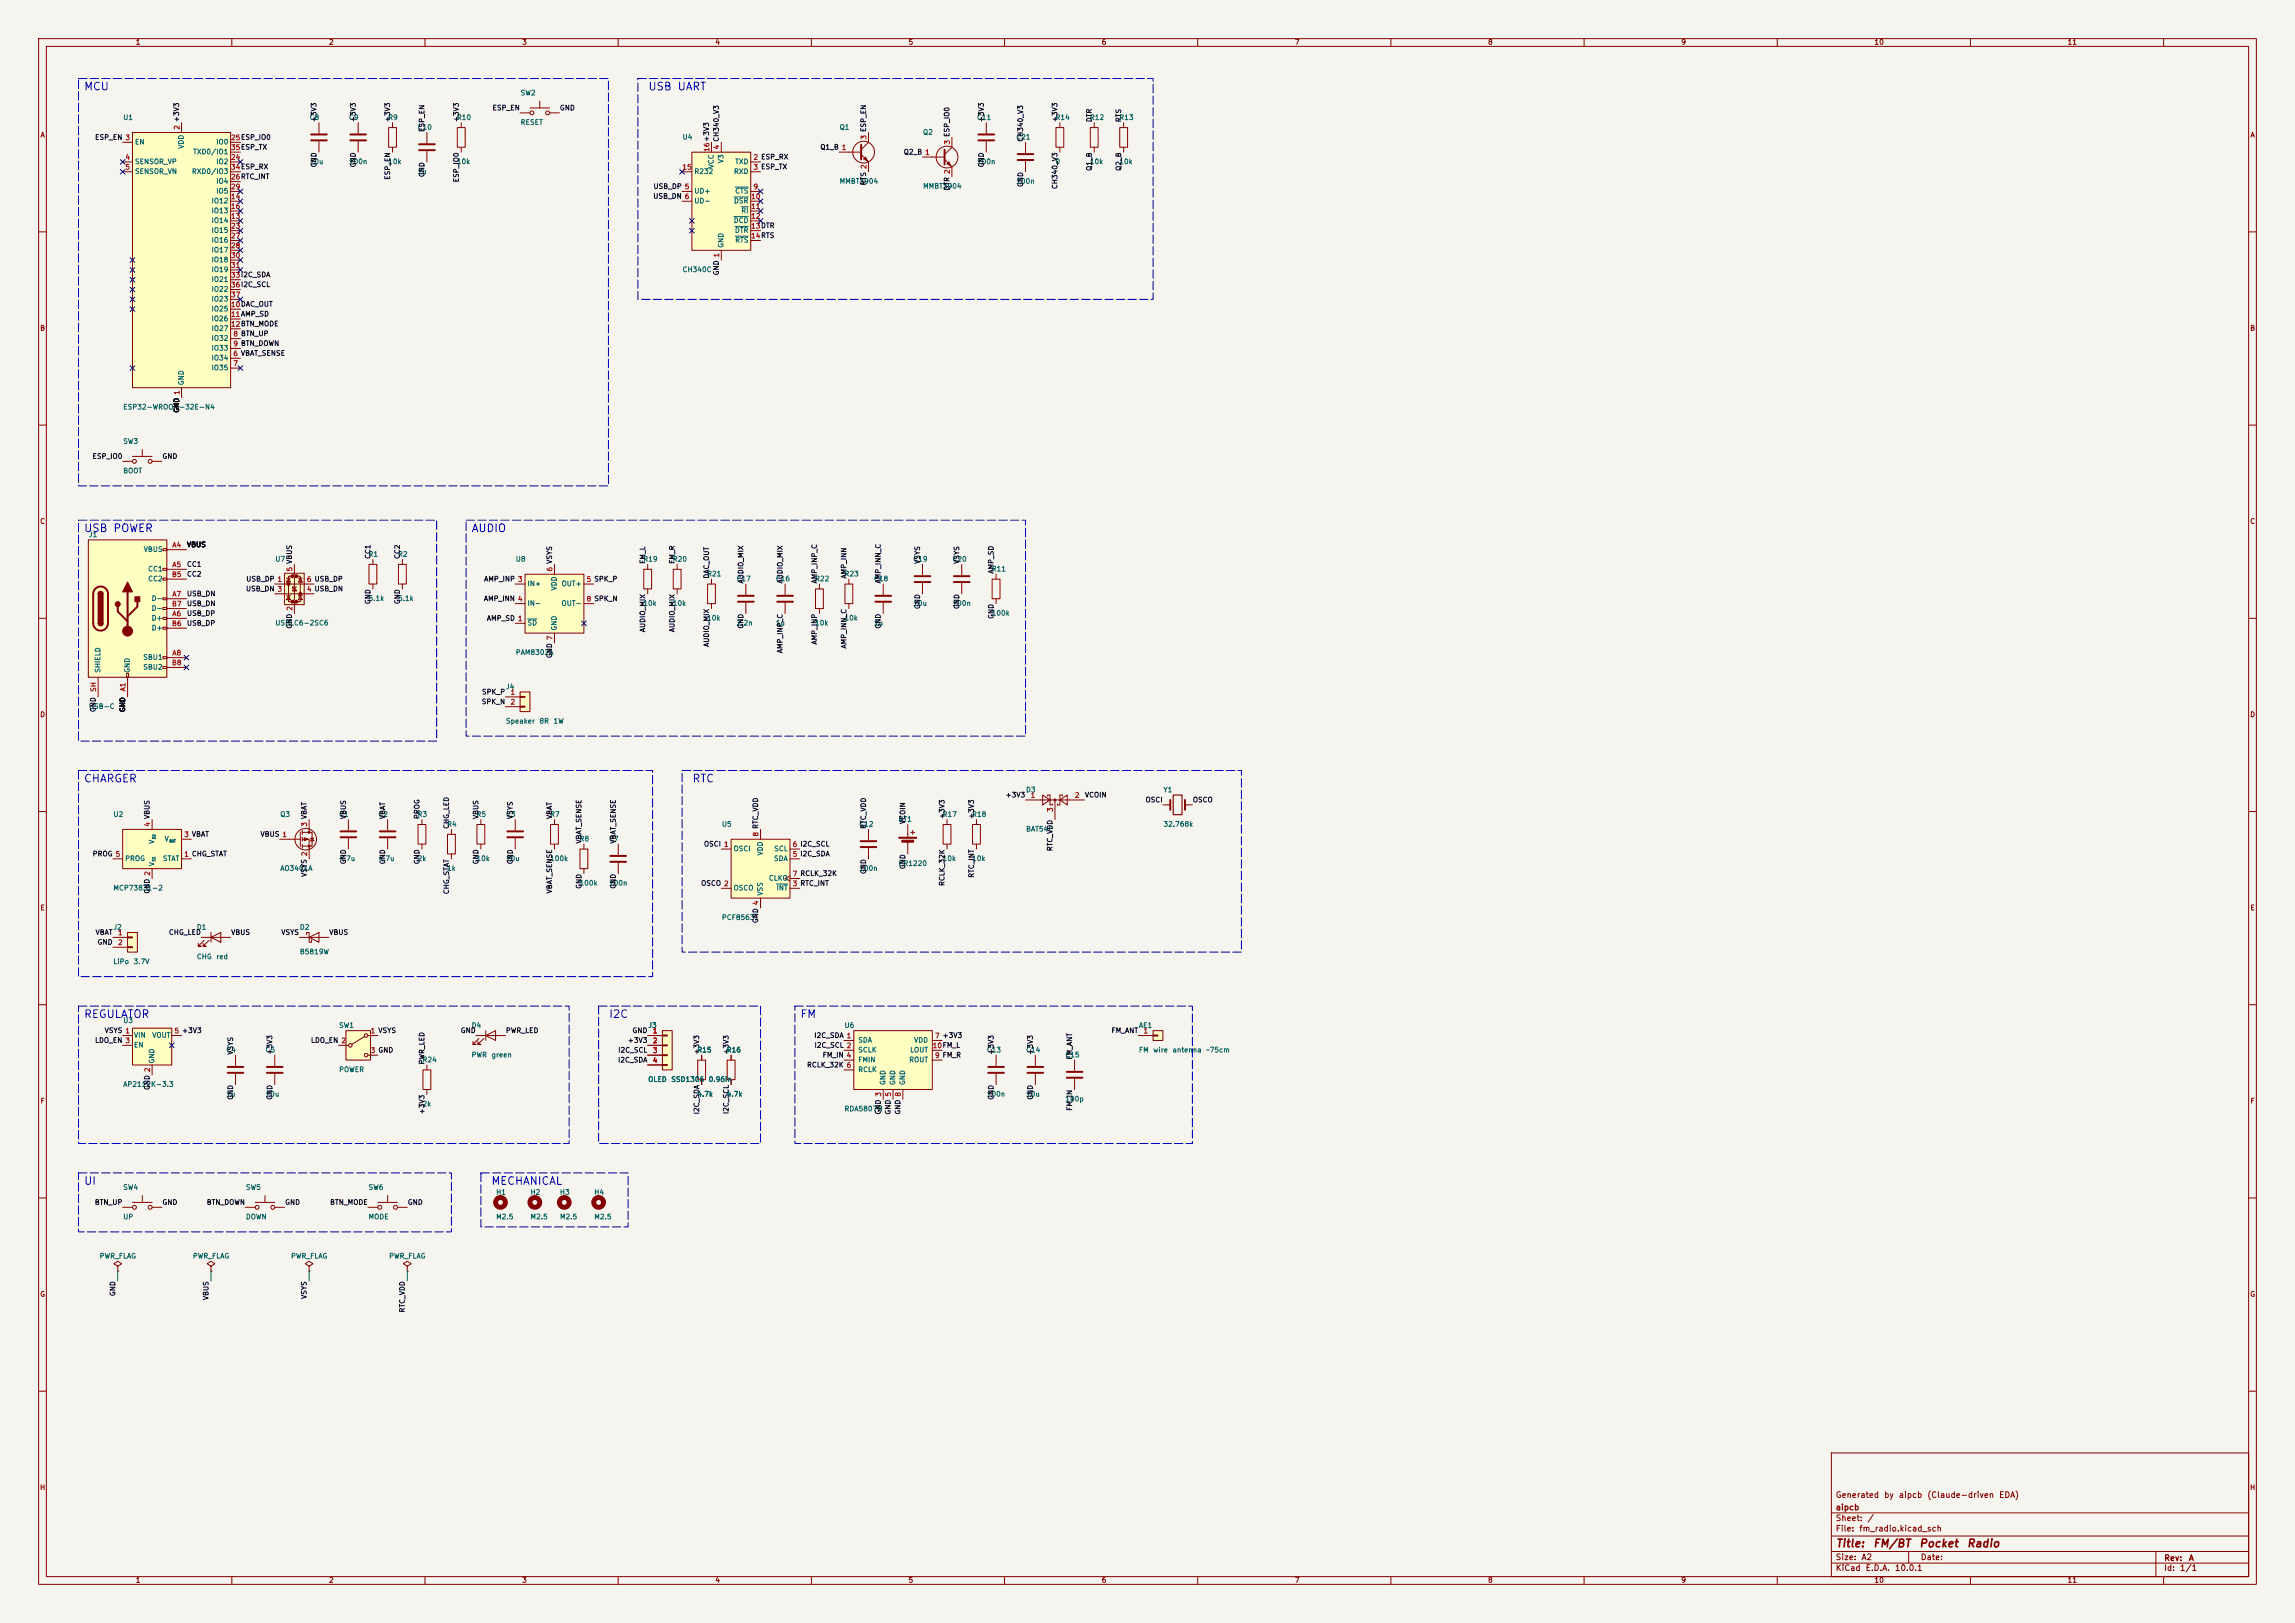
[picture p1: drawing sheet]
<svg xmlns="http://www.w3.org/2000/svg" width="594mm" height="420mm" viewBox="0 0 594 420" stroke-linecap="round" stroke-linejoin="round" font-family="sans-serif">
<defs><g id="words">
<g font-size="2" fill="#0000c2">
<text x="21.6" y="23.9">MCU</text>
<text x="167.6" y="23.9">USB UART</text>
<text x="21.6" y="138.2">USB POWER</text>
<text x="121.9" y="138.2">AUDIO</text>
<text x="21.6" y="203">CHARGER</text>
<text x="179.1" y="203">RTC</text>
<text x="21.6" y="263.9">REGULATOR</text>
<text x="157.5" y="263.9">I2C</text>
<text x="207" y="263.9">FM</text>
<text x="21.6" y="307.1">UI</text>
<text x="127" y="307.1">MECHANICAL</text>
</g>
<g font-size="2" fill="#840000">
<text x="475" y="400.9">Title:</text>
<text x="484.7" y="400.9">FM/BT</text>
<text x="496.6" y="400.9">Pocket</text>
<text x="508.9" y="400.9">Radio</text>
</g>
<g font-size="1.5" fill="#840000">
<text x="475" y="388">Generated</text>
<text x="487.5" y="388">by</text>
<text x="491.3" y="388">aipcb</text>
<text x="498.7" y="388">(Claude-driven</text>
<text x="517.3" y="388">EDA)</text>
<text x="475" y="394">Sheet:</text>
<text x="475" y="391.2">aipcb</text>
<text x="483.2" y="394">/</text>
<text x="475" y="396.7">File:</text>
<text x="481.1" y="396.7">fm_radio.kicad_sch</text>
<text x="475" y="406.9">KiCad</text>
<text x="475" y="404.1">Size:</text>
<text x="481.7" y="404.1">A2</text>
<text x="482.7" y="406.9">E.D.A.</text>
<text x="490.3" y="406.9">10.0.1</text>
<text x="497" y="404.1">Date:</text>
<text x="560" y="404.3">Rev:</text>
<text x="560" y="406.9">Id:</text>
<text x="564.1" y="406.9">1/1</text>
<text x="566.4" y="404.3">A</text>
</g>
<g font-size="1.3" fill="#840000">
<text x="35" y="11.9">1</text>
<text x="85" y="11.9">2</text>
<text x="135" y="11.9">3</text>
<text x="185" y="11.9">4</text>
<text x="235" y="11.9">5</text>
<text x="285" y="11.9">6</text>
<text x="335" y="11.9">7</text>
<text x="385" y="11.9">8</text>
<text x="435" y="11.9">9</text>
<text x="485" y="11.9">10</text>
<text x="535" y="11.9">11</text>
<text x="10.3" y="35.9">A</text>
<text x="582.3" y="35.9">A</text>
<text x="10.3" y="85.9">B</text>
<text x="582.3" y="85.9">B</text>
<text x="10.3" y="135.9">C</text>
<text x="582.3" y="135.9">C</text>
<text x="10.3" y="185.9">D</text>
<text x="582.3" y="185.9">D</text>
<text x="10.3" y="235.9">E</text>
<text x="582.3" y="235.9">E</text>
<text x="10.3" y="285.9">F</text>
<text x="582.3" y="285.9">F</text>
<text x="10.3" y="335.9">G</text>
<text x="582.3" y="335.9">G</text>
<text x="10.2" y="385.9">H</text>
<text x="582.2" y="385.9">H</text>
<text x="35" y="409.9">1</text>
<text x="85" y="409.9">2</text>
<text x="135" y="409.9">3</text>
<text x="185" y="409.9">4</text>
<text x="235" y="409.9">5</text>
<text x="285" y="409.9">6</text>
<text x="335" y="409.9">7</text>
<text x="385" y="409.9">8</text>
<text x="435" y="409.9">9</text>
<text x="485" y="409.9">10</text>
<text x="535" y="409.9">11</text>
</g>
<g font-size="1.3" fill="#0f0f0f">
<text x="127.3" y="28.9">ESP_EN</text>
<text x="144.8" y="28.9">GND</text>
<text x="82.2" y="31.8" transform="rotate(-90 82.2 31.8)">+3V3</text>
<text x="92.4" y="31.8" transform="rotate(-90 92.4 31.8)">+3V3</text>
<text x="101.3" y="31.8" transform="rotate(-90 101.3 31.8)">+3V3</text>
<text x="110.1" y="34.3" transform="rotate(-90 110.1 34.3)">ESP_EN</text>
<text x="119" y="31.8" transform="rotate(-90 119 31.8)">+3V3</text>
<text x="254.9" y="31.8" transform="rotate(-90 254.9 31.8)">+3V3</text>
<text x="274" y="31.8" transform="rotate(-90 274 31.8)">+3V3</text>
<text x="282.9" y="31.8" transform="rotate(-90 282.9 31.8)">DTR</text>
<text x="290.5" y="31.8" transform="rotate(-90 290.5 31.8)">RTS</text>
<text x="24.5" y="36.5">ESP_EN 3</text>
<text x="212.2" y="39">Q1_B 1</text>
<text x="233.8" y="40.3">Q2_B 1</text>
<text x="265.1" y="36.8" transform="rotate(-90 265.1 36.8)">CH340_V3</text>
<text x="82.2" y="43.4" transform="rotate(-90 82.2 43.4)">GND</text>
<text x="92.4" y="43.4" transform="rotate(-90 92.4 43.4)">GND</text>
<text x="101.3" y="46.6" transform="rotate(-90 101.3 46.6)">ESP_EN</text>
<text x="110.1" y="46" transform="rotate(-90 110.1 46)">GND</text>
<text x="119" y="47.3" transform="rotate(-90 119 47.3)">ESP_IO0</text>
<text x="254.9" y="43.4" transform="rotate(-90 254.9 43.4)">GND</text>
<text x="282.9" y="44.4" transform="rotate(-90 282.9 44.4)">Q1_B</text>
<text x="290.5" y="44.4" transform="rotate(-90 290.5 44.4)">Q2_B</text>
<text x="168.9" y="51.7">USB_DN 6</text>
<text x="169" y="49.2">USB_DP 5</text>
<text x="224.4" y="48.1" transform="rotate(-90 224.4 48.1)">RTS 2</text>
<text x="246" y="49.4" transform="rotate(-90 246 49.4)">DTR 2</text>
<text x="265.1" y="48.5" transform="rotate(-90 265.1 48.5)">GND</text>
<text x="274" y="49.1" transform="rotate(-90 274 49.1)">CH340_V3</text>
<text x="186.3" y="71.4" transform="rotate(-90 186.3 71.4)">GND 1</text>
<text x="46.6" y="106.9" transform="rotate(-90 46.6 106.9)">GND 1</text>
<text x="23.8" y="119">ESP_IO0</text>
<text x="41.9" y="119">GND</text>
<text x="48.3" y="141.9">VBUS</text>
<text x="48.3" y="147">CC1</text>
<text x="48.3" y="149.5">CC2</text>
<text x="96.2" y="144.8" transform="rotate(-90 96.2 144.8)">CC1</text>
<text x="103.8" y="144.8" transform="rotate(-90 103.8 144.8)">CC2</text>
<text x="167.3" y="146.1" transform="rotate(-90 167.3 146.1)">FM_L</text>
<text x="174.9" y="146.1" transform="rotate(-90 174.9 146.1)">FM_R</text>
<text x="183.8" y="149.9" transform="rotate(-90 183.8 149.9)">DAC_OUT</text>
<text x="219.4" y="149.9" transform="rotate(-90 219.4 149.9)">AMP_INN</text>
<text x="238.4" y="146.1" transform="rotate(-90 238.4 146.1)">VSYS</text>
<text x="248.6" y="146.1" transform="rotate(-90 248.6 146.1)">VSYS</text>
<text x="257.5" y="148.6" transform="rotate(-90 257.5 148.6)">AMP_SD</text>
<text x="48.3" y="154.6">USB_DN</text>
<text x="63.5" y="153.3">USB_DN 3</text>
<text x="63.6" y="150.8">USB_DP 1</text>
<text x="125.1" y="155.9">AMP_INN 4</text>
<text x="125.2" y="150.8">AMP_INP 3</text>
<text x="192.7" y="151.1" transform="rotate(-90 192.7 151.1)">AUDIO_MIX</text>
<text x="202.9" y="151.1" transform="rotate(-90 202.9 151.1)">AUDIO_MIX</text>
<text x="211.7" y="151.1" transform="rotate(-90 211.7 151.1)">AMP_INP_C</text>
<text x="228.3" y="151.1" transform="rotate(-90 228.3 151.1)">AMP_INN_C</text>
<text x="48.3" y="157.1">USB_DN</text>
<text x="48.3" y="159.7">USB_DP</text>
<text x="96.2" y="156.5" transform="rotate(-90 96.2 156.5)">GND</text>
<text x="103.8" y="156.5" transform="rotate(-90 103.8 156.5)">GND</text>
<text x="125.9" y="160.9">AMP_SD 1</text>
<text x="238.4" y="157.7" transform="rotate(-90 238.4 157.7)">GND</text>
<text x="248.6" y="157.7" transform="rotate(-90 248.6 157.7)">GND</text>
<text x="257.5" y="160.3" transform="rotate(-90 257.5 160.3)">GND</text>
<text x="48.3" y="162.2">USB_DP</text>
<text x="75.9" y="162.8" transform="rotate(-90 75.9 162.8)">GND 2</text>
<text x="167.3" y="163.7" transform="rotate(-90 167.3 163.7)">AUDIO_MIX</text>
<text x="174.9" y="163.7" transform="rotate(-90 174.9 163.7)">AUDIO_MIX</text>
<text x="183.8" y="167.5" transform="rotate(-90 183.8 167.5)">AUDIO_MIX</text>
<text x="192.7" y="162.8" transform="rotate(-90 192.7 162.8)">GND</text>
<text x="211.7" y="166.9" transform="rotate(-90 211.7 166.9)">AMP_INP</text>
<text x="219.4" y="168" transform="rotate(-90 219.4 168)">AMP_INN_C</text>
<text x="228.3" y="162.8" transform="rotate(-90 228.3 162.8)">GND</text>
<text x="143.2" y="170.4" transform="rotate(-90 143.2 170.4)">GND 7</text>
<text x="202.9" y="169.2" transform="rotate(-90 202.9 169.2)">AMP_INP_C</text>
<text x="124.6" y="180">SPK_P</text>
<text x="25.1" y="184.4" transform="rotate(-90 25.1 184.4)">GND</text>
<text x="32.7" y="184.4" transform="rotate(-90 32.7 184.4)">GND</text>
<text x="124.6" y="182.5">SPK_N</text>
<text x="260.1" y="206.7">+3V3</text>
<text x="280.7" y="206.7">VCOIN</text>
<text x="296.4" y="207.9">OSCI</text>
<text x="308.6" y="207.9">OSCO</text>
<text x="89.8" y="212.1" transform="rotate(-90 89.8 212.1)">VBUS</text>
<text x="100" y="212.1" transform="rotate(-90 100 212.1)">VBAT</text>
<text x="108.9" y="212.1" transform="rotate(-90 108.9 212.1)">PROG</text>
<text x="116.5" y="214.6" transform="rotate(-90 116.5 214.6)">CHG_LED</text>
<text x="124.1" y="212.1" transform="rotate(-90 124.1 212.1)">VBUS</text>
<text x="133" y="212.1" transform="rotate(-90 133 212.1)">VSYS</text>
<text x="143.2" y="212.1" transform="rotate(-90 143.2 212.1)">VBAT</text>
<text x="224.4" y="214.6" transform="rotate(-90 224.4 214.6)">RTC_VDD</text>
<text x="234.6" y="213.4" transform="rotate(-90 234.6 213.4)">VCOIN</text>
<text x="244.8" y="212.1" transform="rotate(-90 244.8 212.1)">+3V3</text>
<text x="252.4" y="212.1" transform="rotate(-90 252.4 212.1)">+3V3</text>
<text x="23.9" y="221.9">PROG 5</text>
<text x="67.3" y="216.8">VBUS 1</text>
<text x="150.8" y="218.4" transform="rotate(-90 150.8 218.4)">VBAT_SENSE</text>
<text x="159.7" y="218.4" transform="rotate(-90 159.7 218.4)">VBAT_SENSE</text>
<text x="182.1" y="219.4">OSCI 1</text>
<text x="272.7" y="220.4" transform="rotate(-90 272.7 220.4)">RTC_VDD</text>
<text x="79.7" y="227" transform="rotate(-90 79.7 227)">VSYS 2</text>
<text x="89.8" y="223.8" transform="rotate(-90 89.8 223.8)">GND</text>
<text x="100" y="223.8" transform="rotate(-90 100 223.8)">GND</text>
<text x="108.9" y="223.8" transform="rotate(-90 108.9 223.8)">GND</text>
<text x="124.1" y="223.8" transform="rotate(-90 124.1 223.8)">GND</text>
<text x="133" y="223.8" transform="rotate(-90 133 223.8)">GND</text>
<text x="224.4" y="226.3" transform="rotate(-90 224.4 226.3)">GND</text>
<text x="234.6" y="225.1" transform="rotate(-90 234.6 225.1)">GND</text>
<text x="252.4" y="227.3" transform="rotate(-90 252.4 227.3)">RTC_INT</text>
<text x="39" y="231.4" transform="rotate(-90 39 231.4)">GND 2</text>
<text x="116.5" y="231.5" transform="rotate(-90 116.5 231.5)">CHG_STAT</text>
<text x="143.2" y="231.3" transform="rotate(-90 143.2 231.3)">VBAT_SENSE</text>
<text x="150.8" y="230.1" transform="rotate(-90 150.8 230.1)">GND</text>
<text x="159.7" y="230.1" transform="rotate(-90 159.7 230.1)">GND</text>
<text x="181.3" y="229.5">OSCO 2</text>
<text x="244.8" y="229.4" transform="rotate(-90 244.8 229.4)">RCLK_32K</text>
<text x="196.5" y="239" transform="rotate(-90 196.5 239)">GND 4</text>
<text x="24.6" y="242.2">VBAT</text>
<text x="25.1" y="244.8">GND</text>
<text x="43.6" y="242.2">CHG_LED</text>
<text x="59.7" y="242.2">VBUS</text>
<text x="72.7" y="242.2">VSYS</text>
<text x="85.1" y="242.2">VBUS</text>
<text x="27" y="267.6">VSYS 1</text>
<text x="119.1" y="267.6">GND</text>
<text x="130.8" y="267.6">PWR_LED</text>
<text x="163.6" y="267.6">GND</text>
<text x="210.6" y="268.9">I2C_SDA 1</text>
<text x="287.5" y="267.6">FM_ANT</text>
<text x="24.5" y="270.2">LDO_EN 3</text>
<text x="60.6" y="273.1" transform="rotate(-90 60.6 273.1)">VSYS</text>
<text x="70.8" y="273.1" transform="rotate(-90 70.8 273.1)">+3V3</text>
<text x="80.4" y="270.2">LDO_EN 2</text>
<text x="110.1" y="275.6" transform="rotate(-90 110.1 275.6)">PWR_LED</text>
<text x="159.8" y="275.2">I2C_SDA</text>
<text x="159.9" y="272.7">I2C_SCL</text>
<text x="162.4" y="270.2">+3V3</text>
<text x="181.3" y="273.1" transform="rotate(-90 181.3 273.1)">+3V3</text>
<text x="188.9" y="273.1" transform="rotate(-90 188.9 273.1)">+3V3</text>
<text x="210.7" y="271.4">I2C_SCL 2</text>
<text x="212.8" y="274">FM_IN 4</text>
<text x="257.5" y="273.1" transform="rotate(-90 257.5 273.1)">+3V3</text>
<text x="267.6" y="273.1" transform="rotate(-90 267.6 273.1)">+3V3</text>
<text x="277.8" y="274.3" transform="rotate(-90 277.8 274.3)">FM_ANT</text>
<text x="208.7" y="276.5">RCLK_32K 6</text>
<text x="39" y="282.2" transform="rotate(-90 39 282.2)">GND 2</text>
<text x="60.6" y="284.7" transform="rotate(-90 60.6 284.7)">GND</text>
<text x="70.8" y="284.7" transform="rotate(-90 70.8 284.7)">GND</text>
<text x="257.5" y="284.7" transform="rotate(-90 257.5 284.7)">GND</text>
<text x="267.6" y="284.7" transform="rotate(-90 267.6 284.7)">GND</text>
<text x="277.8" y="287.6" transform="rotate(-90 277.8 287.6)">FM_IN</text>
<text x="110.1" y="288.5" transform="rotate(-90 110.1 288.5)">+3V3</text>
<text x="181.3" y="288.5" transform="rotate(-90 181.3 288.5)">I2C_SDA</text>
<text x="188.9" y="288.4" transform="rotate(-90 188.9 288.4)">I2C_SCL</text>
<text x="228.3" y="288.6" transform="rotate(-90 228.3 288.6)">GND 3</text>
<text x="230.8" y="288.6" transform="rotate(-90 230.8 288.6)">GND 5</text>
<text x="233.3" y="288.6" transform="rotate(-90 233.3 288.6)">GND 8</text>
<text x="24.4" y="312.1">BTN_UP</text>
<text x="41.9" y="312.1">GND</text>
<text x="53.4" y="312.1">BTN_DOWN</text>
<text x="73.7" y="312.1">GND</text>
<text x="85.3" y="312.1">BTN_MODE</text>
<text x="105.4" y="312.1">GND</text>
<text x="30.1" y="335.5" transform="rotate(-90 30.1 335.5)">GND</text>
<text x="54.3" y="336.6" transform="rotate(-90 54.3 336.6)">VBUS</text>
<text x="79.7" y="336.3" transform="rotate(-90 79.7 336.3)">VSYS</text>
<text x="105.1" y="339.8" transform="rotate(-90 105.1 339.8)">RTC_VDD</text>
</g>
<g font-size="1.3" fill="#006464">
<text x="134.6" y="25">SW2</text>
<text x="31.8" y="31.3">U1</text>
<text x="80" y="31.3">C8</text>
<text x="90.2" y="31.3">C9</text>
<text x="100.3" y="31.3">R9</text>
<text x="108" y="33.9">C10</text>
<text x="118.1" y="31.3">R10</text>
<text x="134.6" y="32.6">RESET</text>
<text x="217.2" y="33.9">Q1</text>
<text x="238.8" y="35.2">Q2</text>
<text x="252.7" y="31.3">C11</text>
<text x="273.1" y="31.3">R14</text>
<text x="281.9" y="31.3">R12</text>
<text x="289.6" y="31.3">R13</text>
<text x="34.8" y="37.7">EN</text>
<text x="47.9" y="38.6" transform="rotate(-90 47.9 38.6)">VDD</text>
<text x="49.8" y="40.2">TXD0/IO1</text>
<text x="55.8" y="37.7">IO0</text>
<text x="176.5" y="36.4">U4</text>
<text x="262.9" y="36.4">C21</text>
<text x="34.8" y="42.8">SENSOR_VP</text>
<text x="34.8" y="45.3">SENSOR_VN</text>
<text x="49.5" y="45.3">RXD0/IO3</text>
<text x="55.8" y="42.8">IO2</text>
<text x="55.8" y="47.9">IO4</text>
<text x="80" y="42.8">10u</text>
<text x="90.2" y="42.8">100n</text>
<text x="100.3" y="42.8">10k</text>
<text x="108" y="45.3">1u</text>
<text x="118.1" y="42.8">10k</text>
<text x="179.6" y="45.3">R232</text>
<text x="185" y="43.7" transform="rotate(-90 185 43.7)">VCC</text>
<text x="187.6" y="42.4" transform="rotate(-90 187.6 42.4)">V3</text>
<text x="189.8" y="45.3">RXD</text>
<text x="190.2" y="42.8">TXD</text>
<text x="217.2" y="47.9">MMBT3904</text>
<text x="252.7" y="42.8">100n</text>
<text x="262.9" y="47.9">100n</text>
<text x="273.1" y="42.8">0</text>
<text x="281.9" y="42.8">10k</text>
<text x="289.6" y="42.8">10k</text>
<text x="54.6" y="52.9">IO12</text>
<text x="55.8" y="50.4">IO5</text>
<text x="179.6" y="50.4">UD+</text>
<text x="179.6" y="52.9">UD-</text>
<text x="189.8" y="52.9">DSR</text>
<text x="190.2" y="50.4">CTS</text>
<text x="238.8" y="49.1">MMBT3904</text>
<text x="54.6" y="58">IO14</text>
<text x="54.6" y="55.5">IO13</text>
<text x="189.8" y="58">DCD</text>
<text x="191.7" y="55.5">RI</text>
<text x="54.6" y="60.6">IO15</text>
<text x="54.6" y="63.1">IO16</text>
<text x="54.6" y="65.6">IO17</text>
<text x="187.6" y="64.3" transform="rotate(-90 187.6 64.3)">GND</text>
<text x="190.1" y="60.6">DTR</text>
<text x="190.2" y="63.1">RTS</text>
<text x="54.6" y="68.2">IO18</text>
<text x="54.6" y="70.7">IO19</text>
<text x="176.5" y="70.7">CH340C</text>
<text x="54.6" y="73.3">IO21</text>
<text x="54.6" y="75.8">IO22</text>
<text x="54.6" y="80.9">IO25</text>
<text x="54.6" y="83.4">IO26</text>
<text x="54.6" y="78.3">IO23</text>
<text x="54.6" y="88.5">IO32</text>
<text x="54.6" y="86">IO27</text>
<text x="54.6" y="93.6">IO34</text>
<text x="54.6" y="91">IO33</text>
<text x="47.9" y="99.8" transform="rotate(-90 47.9 99.8)">GND</text>
<text x="54.6" y="96.1">IO35</text>
<text x="31.8" y="106.3">ESP32-WROOM-32E-N4</text>
<text x="31.8" y="115.2">SW3</text>
<text x="31.8" y="122.8">BOOT</text>
<text x="22.9" y="139.3">J1</text>
<text x="37.1" y="143.1">VBUS</text>
<text x="38.2" y="148.2">CC1</text>
<text x="71.1" y="145.6">U7</text>
<text x="95.3" y="144.4">R1</text>
<text x="102.9" y="144.4">R2</text>
<text x="133.4" y="145.6">U8</text>
<text x="166.4" y="145.6">R19</text>
<text x="174" y="145.6">R20</text>
<text x="182.9" y="149.5">R21</text>
<text x="218.4" y="149.5">R23</text>
<text x="236.2" y="145.6">C19</text>
<text x="246.4" y="145.6">C20</text>
<text x="256.5" y="148.2">R11</text>
<text x="38.2" y="150.7">CC2</text>
<text x="39.1" y="155.8">D-</text>
<text x="95.3" y="155.8">5.1k</text>
<text x="102.9" y="155.8">5.1k</text>
<text x="136.4" y="152">IN+</text>
<text x="144.4" y="152.9" transform="rotate(-90 144.4 152.9)">VDD</text>
<text x="145.2" y="152">OUT+</text>
<text x="190.5" y="150.7">C17</text>
<text x="200.7" y="150.7">C16</text>
<text x="210.8" y="150.7">R22</text>
<text x="226.1" y="150.7">C18</text>
<text x="39.1" y="160.9">D+</text>
<text x="39.1" y="158.3">D-</text>
<text x="136.4" y="157.1">IN-</text>
<text x="145.2" y="157.1">OUT-</text>
<text x="166.4" y="157.1">10k</text>
<text x="174" y="157.1">10k</text>
<text x="182.9" y="160.9">10k</text>
<text x="218.4" y="160.9">10k</text>
<text x="236.2" y="157.1">10u</text>
<text x="246.4" y="157.1">100n</text>
<text x="256.5" y="159.6">100k</text>
<text x="39.1" y="163.4">D+</text>
<text x="71.1" y="162.2">USBLC6-2SC6</text>
<text x="136.4" y="162.2">SD</text>
<text x="144.4" y="163.3" transform="rotate(-90 144.4 163.3)">GND</text>
<text x="190.5" y="162.2">2.2n</text>
<text x="200.7" y="162.2">1u</text>
<text x="210.8" y="162.2">10k</text>
<text x="226.1" y="162.2">1u</text>
<text x="36.9" y="171">SBU1</text>
<text x="36.9" y="173.6">SBU2</text>
<text x="133.4" y="169.8">PAM8302A</text>
<text x="26.3" y="174.2" transform="rotate(-90 26.3 174.2)">SHIELD</text>
<text x="33.9" y="174.2" transform="rotate(-90 33.9 174.2)">GND</text>
<text x="130.8" y="178.7">J4</text>
<text x="22.9" y="183.7">USB-C</text>
<text x="130.8" y="187.6">Speaker</text>
<text x="139.5" y="187.6">8R</text>
<text x="143.1" y="187.6">1W</text>
<text x="265.4" y="205.3">D3</text>
<text x="301" y="205.3">Y1</text>
<text x="29.2" y="211.7">U2</text>
<text x="72.4" y="211.7">Q3</text>
<text x="87.6" y="211.7">C1</text>
<text x="97.8" y="211.7">C2</text>
<text x="108" y="211.7">R3</text>
<text x="115.6" y="214.2">R4</text>
<text x="123.2" y="211.7">R5</text>
<text x="130.8" y="211.7">C3</text>
<text x="142.2" y="211.7">R7</text>
<text x="186.7" y="214.2">U5</text>
<text x="222.3" y="214.2">C12</text>
<text x="232.4" y="213">BT1</text>
<text x="243.8" y="211.7">R17</text>
<text x="251.5" y="211.7">R18</text>
<text x="265.4" y="215.5">BAT54C</text>
<text x="301" y="214.2">32.768k</text>
<text x="40.2" y="218.5" transform="rotate(-90 40.2 218.5)">V</text>
<text x="42.5" y="218">V</text>
<text x="149.9" y="218">R8</text>
<text x="157.5" y="218">C7</text>
<text x="189.7" y="220.6">OSCI</text>
<text x="197.7" y="221.5" transform="rotate(-90 197.7 221.5)">VDD</text>
<text x="200.3" y="220.6">SCL</text>
<text x="32.3" y="223.1">PROG</text>
<text x="40.2" y="224.3" transform="rotate(-90 40.2 224.3)">V</text>
<text x="42" y="223.1">STAT</text>
<text x="72.4" y="225.7">AO3401A</text>
<text x="87.6" y="223.1">4.7u</text>
<text x="97.8" y="223.1">4.7u</text>
<text x="108" y="223.1">2k</text>
<text x="115.6" y="225.7">1k</text>
<text x="123.2" y="223.1">10k</text>
<text x="130.8" y="223.1">10u</text>
<text x="142.2" y="223.1">100k</text>
<text x="200.2" y="223.1">SDA</text>
<text x="222.3" y="225.7">100n</text>
<text x="232.4" y="224.4">CR1220</text>
<text x="243.8" y="223.1">10k</text>
<text x="251.5" y="223.1">10k</text>
<text x="29.2" y="230.7">MCP73831-2</text>
<text x="149.9" y="229.5">100k</text>
<text x="157.5" y="229.5">100n</text>
<text x="189.7" y="230.7">OSCO</text>
<text x="197.7" y="231.9" transform="rotate(-90 197.7 231.9)">VSS</text>
<text x="198.9" y="228.2">CLKO</text>
<text x="200.9" y="230.7">INT</text>
<text x="186.7" y="238.4">PCF8563T</text>
<text x="29.2" y="240.9">J2</text>
<text x="50.8" y="240.9">D1</text>
<text x="77.5" y="240.9">D2</text>
<text x="29.2" y="249.8">LiPo</text>
<text x="34.4" y="249.8">3.7V</text>
<text x="50.8" y="248.5">CHG</text>
<text x="55.9" y="248.5">red</text>
<text x="77.5" y="247.2">B5819W</text>
<text x="31.8" y="265">U3</text>
<text x="34.5" y="268.8">VIN</text>
<text x="39.3" y="268.8">VOUT</text>
<text x="87.6" y="266.3">SW1</text>
<text x="121.9" y="266.3">D4</text>
<text x="167.6" y="266.3">J3</text>
<text x="218.4" y="266.3">U6</text>
<text x="294.6" y="266.3">AE1</text>
<text x="34.5" y="271.4">EN</text>
<text x="40.2" y="275.3" transform="rotate(-90 40.2 275.3)">GND</text>
<text x="58.4" y="272.6">C4</text>
<text x="68.6" y="272.6">C5</text>
<text x="109.2" y="275.2">R24</text>
<text x="121.9" y="273.9">PWR</text>
<text x="127.1" y="273.9">green</text>
<text x="180.3" y="272.6">R15</text>
<text x="188" y="272.6">R16</text>
<text x="222" y="270.1">SDA</text>
<text x="222" y="272.6">SCLK</text>
<text x="222" y="275.2">FMIN</text>
<text x="235.2" y="275.2">ROUT</text>
<text x="235.4" y="272.6">LOUT</text>
<text x="236.5" y="270.1">VDD</text>
<text x="255.3" y="272.6">C13</text>
<text x="265.4" y="272.6">C14</text>
<text x="275.6" y="273.9">C15</text>
<text x="294.6" y="272.6">FM</text>
<text x="298.4" y="272.6">wire</text>
<text x="303.3" y="272.6">antenna</text>
<text x="312.1" y="272.6">~75cm</text>
<text x="31.8" y="281.5">AP2112K-3.3</text>
<text x="87.6" y="277.7">POWER</text>
<text x="167.6" y="280.3">OLED</text>
<text x="173.6" y="280.3">SSD1306</text>
<text x="183.3" y="280.3">0.96in</text>
<text x="222" y="277.7">RCLK</text>
<text x="229.5" y="280.9" transform="rotate(-90 229.5 280.9)">GND</text>
<text x="232" y="280.9" transform="rotate(-90 232 280.9)">GND</text>
<text x="234.5" y="280.9" transform="rotate(-90 234.5 280.9)">GND</text>
<text x="58.4" y="284.1">1u</text>
<text x="68.6" y="284.1">10u</text>
<text x="109.2" y="286.6">2k</text>
<text x="180.3" y="284.1">4.7k</text>
<text x="188" y="284.1">4.7k</text>
<text x="218.4" y="287.9">RDA5807M</text>
<text x="255.3" y="284.1">100n</text>
<text x="265.4" y="284.1">10u</text>
<text x="275.6" y="285.3">100p</text>
<text x="31.8" y="308.2">SW4</text>
<text x="63.5" y="308.2">SW5</text>
<text x="95.3" y="308.2">SW6</text>
<text x="128.3" y="309.5">H1</text>
<text x="137.2" y="309.5">H2</text>
<text x="144.8" y="309.5">H3</text>
<text x="153.7" y="309.5">H4</text>
<text x="31.8" y="315.8">UP</text>
<text x="63.5" y="315.8">DOWN</text>
<text x="95.3" y="315.8">MODE</text>
<text x="128.3" y="315.8">M2.5</text>
<text x="137.2" y="315.8">M2.5</text>
<text x="144.8" y="315.8">M2.5</text>
<text x="153.7" y="315.8">M2.5</text>
<text x="25.7" y="326">PWR_FLAG</text>
<text x="49.8" y="326">PWR_FLAG</text>
<text x="75.2" y="326">PWR_FLAG</text>
<text x="100.6" y="326">PWR_FLAG</text>
</g>
<g font-size="1.3" fill="#a90000">
<text x="46.7" y="33.7" transform="rotate(-90 46.7 33.7)">2 +3V3</text>
<text x="32.3" y="41.7">4</text>
<text x="59.6" y="41.7">24</text>
<text x="59.6" y="36.6">25ESP_IO0</text>
<text x="59.6" y="39.1">35ESP_TX</text>
<text x="183.9" y="39.4" transform="rotate(-90 183.9 39.4)">16+3V3</text>
<text x="186.4" y="38.8" transform="rotate(-90 186.4 38.8)">4 CH340_V3</text>
<text x="194.9" y="41.7">2 ESP_RX</text>
<text x="224.5" y="36.3" transform="rotate(-90 224.5 36.3)">3 ESP_EN</text>
<text x="246.1" y="37.5" transform="rotate(-90 246.1 37.5)">3 ESP_IO0</text>
<text x="32.3" y="44.2">5</text>
<text x="59.6" y="46.7">26RTC_INT</text>
<text x="59.6" y="44.2">34ESP_RX</text>
<text x="176.5" y="44.2">15</text>
<text x="194.9" y="44.2">3 ESP_TX</text>
<text x="59.6" y="51.8">14</text>
<text x="59.6" y="49.3">29</text>
<text x="194.3" y="51.8">10</text>
<text x="194.9" y="49.3">9</text>
<text x="59.6" y="56.9">13</text>
<text x="59.6" y="54.4">16</text>
<text x="59.6" y="59.4">23</text>
<text x="194.3" y="54.4">11</text>
<text x="194.3" y="56.9">12</text>
<text x="194.3" y="59.4">13DTR</text>
<text x="59.6" y="62">27</text>
<text x="59.6" y="64.5">28</text>
<text x="194.3" y="62">14RTS</text>
<text x="59.6" y="67.1">30</text>
<text x="59.6" y="69.6">31</text>
<text x="59.6" y="72.1">33I2C_SDA</text>
<text x="59.6" y="74.7">36I2C_SCL</text>
<text x="59.6" y="77.2">37</text>
<text x="59.6" y="79.8">10DAC_OUT</text>
<text x="59.6" y="82.3">11AMP_SD</text>
<text x="59.6" y="84.8">12BTN_MODE</text>
<text x="60.3" y="87.4">8 BTN_UP</text>
<text x="60.3" y="89.9">9 BTN_DOWN</text>
<text x="60.3" y="92.5">6 VBAT_SENSE</text>
<text x="60.3" y="95">7</text>
<text x="44.5" y="142">A4</text>
<text x="44.4" y="149.6">B5</text>
<text x="44.5" y="147.1">A5</text>
<text x="75.9" y="148" transform="rotate(-90 75.9 148)">5 VBUS</text>
<text x="143.3" y="148" transform="rotate(-90 143.3 148)">6 VSYS</text>
<text x="44.5" y="154.7">A7</text>
<text x="79.3" y="153.4">4 USB_DN</text>
<text x="79.3" y="150.9">6 USB_DP</text>
<text x="151.7" y="150.9">5 SPK_P</text>
<text x="151.7" y="156">8 SPK_N</text>
<text x="44.4" y="157.2">B7</text>
<text x="44.5" y="159.8">A6</text>
<text x="44.4" y="162.3">B6</text>
<text x="44.4" y="172.5">B8</text>
<text x="44.5" y="169.9">A8</text>
<text x="25.1" y="179.2" transform="rotate(-90 25.1 179.2)">SH</text>
<text x="32.8" y="179.1" transform="rotate(-90 32.8 179.1)">A1</text>
<text x="132" y="180.1">1</text>
<text x="132" y="182.6">2</text>
<text x="266.6" y="206.8">1</text>
<text x="278.1" y="206.8">2</text>
<text x="39.1" y="214.1" transform="rotate(-90 39.1 214.1)">4 VBUS</text>
<text x="79.8" y="214.1" transform="rotate(-90 79.8 214.1)">3 VBAT</text>
<text x="272.8" y="210.3" transform="rotate(-90 272.8 210.3)">3</text>
<text x="47.6" y="222">1 CHG_STAT</text>
<text x="47.6" y="216.9">3 VBAT</text>
<text x="196.6" y="216.6" transform="rotate(-90 196.6 216.6)">8 RTC_VDD</text>
<text x="205" y="222">5 I2C_SDA</text>
<text x="205" y="219.5">6 I2C_SCL</text>
<text x="205" y="227.1">7 RCLK_32K</text>
<text x="205" y="229.6">3 RTC_INT</text>
<text x="30.4" y="242.3">1</text>
<text x="30.4" y="244.9">2</text>
<text x="45" y="267.7">5 +3V3</text>
<text x="95.8" y="267.7">1 VSYS</text>
<text x="168.8" y="267.7">1</text>
<text x="241.9" y="269">7 +3V3</text>
<text x="295.8" y="267.7">1</text>
<text x="95.8" y="272.8">3 GND</text>
<text x="168.8" y="270.3">2</text>
<text x="168.8" y="272.8">3</text>
<text x="168.8" y="275.3">4</text>
<text x="241.3" y="271.5">10FM_L</text>
<text x="241.9" y="274.1">9 FM_R</text>
</g>
<g font-size=".8" fill="#006464">
<text x="40.4" y="217.2" transform="rotate(-90 40.4 217.2)">DD</text>
<text x="43.8" y="218.2">BAT</text>
<text x="40.4" y="223" transform="rotate(-90 40.4 223)">SS</text>
</g>
</g></defs>
<path d="M0 0h594v420h-594z" fill="#f5f4ef" stroke="#f5f4ef" stroke-width=".26"/>
<g fill="none" stroke="#840000" stroke-width=".26">
<path d="M10 10h574v400h-574zM12 12h570v396h-570zM60 10v2M110 10v2M160 10v2M210 10v2M260 10v2M310 10v2M360 10v2M410 10v2M460 10v2M510 10v2"/>
<path d="M560 10v2M110.5 34.3v2.8M110.5 39.1v2.8M134.6 29.2h2.6M137.2 27.9h5M139.7 26.2v1.7M142.2 29.2h2.6M273.3 33h2v5.1h-2zM274.3 31.8v1.2M274.3 38.1v1.3M282.2 33h2v5.1h-2zM283.2 31.8v1.2"/>
<path d="M283.2 38.1v1.3M10 60h2M582 60h2M10 110h2M582 110h2M10 160h2M582 160h2M10 210h2M582 210h2M10 260h2M109.5 276.9h2v5h-2zM110.5 275.6v1.3"/>
<path d="M123.2 268h7.6M124 268.7l-1.6 1.6h.8h-.8v-.8M125.2 268.7l-1.5 1.6h.8h-.8v-.8M125.7 268l2.6-1.3v2.5zM125.7 266.7v2.5M582 260h2M110.5 281.9v1.3M10 310h2M582 310h2M10 360h2M474 376h108v32h-108zM582 360h2"/>
<path d="M474 397.5h108M474 391.5h108M60 408v2M110 408v2M160 408v2M210 408v2M260 408v2M310 408v2M360 408v2M410 408v2M460 408v2M474 404.5h108"/>
<path d="M474 401.5h108M494 401.5v3M510 408v2M558 401.5v6.5M560 408v2"/>
<circle cx="137.7" cy="29.2" r=".51"/>
<circle cx="141.7" cy="29.2" r=".51"/>
</g>
<path d="M108.5 37.3h4M108.5 38.9h4" fill="none" stroke="#840000" stroke-width=".51"/>
<path d="M179.1 39.4h15.2v25.4h-15.2z" fill="#ffffc2"/>
<g fill="none" stroke="#840000" stroke-width=".26">
<path d="M118.4 33h2v5.1h-2zM119.4 31.8v1.2M119.4 38.1v1.3M179.1 39.4h15.2v25.4h-15.2zM184.1 36.8v2.6M186.7 36.8v2.6M217.2 39.4h5.7M224.8 34.3v2.5l-1.9 1.9M176.5 44.5h2.6M176.5 49.5h2.6M176.5 52.1h2.6M194.3 41.9h2.5"/>
<path d="M194.3 44.5h2.5M194.3 49.5h2.5M194.3 52.1h2.5M194.3 54.6h2.5M194.3 57.2h2.5M194.3 59.7h2.5M222.9 40l1.9 1.9v2.6M186.7 64.8v2.5M194.3 62.2h2.5M301 208.3h1.9M306.7 208.3h1.9"/>
<circle cx="223.5" cy="39.4" r="2.82"/>
</g>
<path d="M189.9 56h3.8M190 51h3.7M190.2 58.6h3.5M190.3 48.4h3.4M191.9 53.5h1.8M190.3 61.1h3.4" fill="none" stroke="#006464" stroke-width=".26"/>
<path d="M222.9 37.5v3.8M302.9 207v2.6M306.7 207v2.6" fill="none" stroke="#840000" stroke-width=".51"/>
<path d="M223.5 41.1l.5-.5 .5 1.1z" fill="#840000" stroke="#840000" stroke-width=".26"/>
<path d="M303.7 205.7h2.2v5.1h-2.2z" fill="none" stroke="#840000" stroke-width=".3"/>
<path d="M171.4 266.7h2.6v10.2h-2.6z" fill="#ffffc2"/>
<g fill="none" stroke="#840000" stroke-width=".26">
<path d="M167.6 268h3.8M167.6 270.5h3.8M167.6 273.1h3.8M167.6 275.6h3.8M171.4 266.7h2.6v10.2h-2.6zM171.4 267.8h1.3v.3h-1.3zM171.4 270.4h1.3v.2h-1.3zM171.4 272.9h1.3v.3h-1.3zM171.4 275.5h1.3v.2h-1.3zM257.8 273.1v2.7M257.8 277.9v2.8M268 273.1v2.7"/>
<path d="M268 277.9v2.8M278.1 274.3v2.8M278.1 279.1v2.8"/>
</g>
<path d="M255.8 276.1h4M255.8 277.6h4M265.9 276.1h4.1M265.9 277.6h4.1M276.1 277.4h4.1M276.1 278.9h4.1" fill="none" stroke="#840000" stroke-width=".51"/>
<path d="M189.2 217.2h15.3v15.2h-15.3z" fill="#ffffc2"/>
<g fill="none" stroke="#840000" stroke-width=".26">
<path d="M186.7 219.7h2.5M189.2 217.2h15.3v15.2h-15.3zM196.8 214.6v2.6M204.5 219.7h2.5M224.8 214.6v2.8M224.8 219.5v2.8M234.9 213.4v3.3M234.9 217.7v3.3M235.7 215.4h1M236.2 214.9v1M244.1 213.4h2v5h-2zM245.1 212.1v1.3"/>
<path d="M245.1 218.4v1.3M251.7 213.4h2v5h-2zM252.7 212.1v1.3M252.7 218.4v1.3M186.7 229.9h2.5M196.8 232.4v2.6M204.5 226.7l-1.3 .6 1.3 .7M204.5 229.9h2.5M204.5 222.3h2.5M204.5 227.3h2.5M95.2 312.4h2.6M97.8 311.2h5.1"/>
<path d="M100.3 309.4v1.8M102.9 312.4h2.5M105.4 327.7l1-.7-1-.6-1 .6 1 .7v1.2M105.4 328.9h.1"/>
<circle cx="98.3" cy="312.4" r=".51"/>
<circle cx="102.4" cy="312.4" r=".51"/>
</g>
<path d="M201 228.8h2.8" fill="none" stroke="#006464" stroke-width=".26"/>
<path d="M222.8 217.7h4M222.8 219.2h4" fill="none" stroke="#840000" stroke-width=".51"/>
<g fill="#840000" stroke="#840000" stroke-width=".26">
<path d="M232.7 216.7h4.5v.2h-4.5z"/>
<path d="M233.4 217.4h3.1v.5h-3.1z"/>
</g>
<g fill="none" stroke="#840000" stroke-width="1.3">
<circle cx="129.5" cy="311.1" r="1.27"/>
<circle cx="138.4" cy="311.1" r="1.27"/>
<circle cx="146" cy="311.1" r="1.27"/>
<circle cx="154.9" cy="311.1" r="1.27"/>
</g>
<path d="M34.3 266.1h10.1v9.5h-10.1z" fill="#ffffc2"/>
<g fill="none" stroke="#840000" stroke-width=".26">
<path d="M31.7 268h2.6M31.7 270.5h2.6M34.3 266.1h10.1v9.5h-10.1zM39.4 275.6v2.5M44.4 268h2.6M61 273.1v2.7M61 277.9v2.8M71.1 273.1v2.7M71.1 277.9v2.8M180.6 274.3h2v5.1h-2zM181.6 273.1v1.2M181.6 279.4v1.3"/>
<path d="M31.7 312.4h2.6M34.3 311.2h5.1M36.8 309.4v1.8M39.4 312.4h2.5M63.5 312.4h2.5M66 311.2h5.1M68.6 309.4v1.8M71.1 312.4h2.6M30.5 327.7l1-.7-1-.6-1 .6 1 .7v1.2M30.5 328.9h.1M54.6 327.7l1-.7-1-.6-1 .6 1 .7v1.2M54.6 328.9h.1"/>
<path d="M80 327.7l1-.7-1-.6-1 .6 1 .7v1.2M80 328.9h.1"/>
<circle cx="34.8" cy="312.4" r=".51"/>
<circle cx="38.9" cy="312.4" r=".51"/>
<circle cx="66.5" cy="312.4" r=".51"/>
<circle cx="70.6" cy="312.4" r=".51"/>
</g>
<path d="M58.9 276.1h4.1M58.9 277.6h4.1M69.1 276.1h4.1M69.1 277.6h4.1" fill="none" stroke="#840000" stroke-width=".51"/>
<path d="M31.7 214.6h15.3v10.2h-15.3z" fill="#ffffc2"/>
<g fill="none" stroke="#840000" stroke-width=".26">
<path d="M31.7 214.6h15.3v10.2h-15.3zM39.4 212.1v2.5M47 217.2h2.5M72.4 217.2h5.3M77.7 215.3v3.8M78.2 215.4h2.6v3.5h-2.6M78.2 217.2h1.8v5.1M78.2 214.9v1M78.2 216.7v1M78.2 218.4v1.1M80 212.1v3.3M80.4 216.9h.8l-.4 .7z"/>
<path d="M81.3 217.4l-1 .3M29.2 222.3h2.5M39.4 224.8v2.5M47 222.3h2.5M52.1 242.6h7.6M52.8 243.3l-1.5 1.6h.8h-.8v-.8M54.1 243.3l-1.5 1.6h.7h-.7v-.8M54.6 242.6l2.5-1.3v2.5zM54.6 241.3v2.5"/>
<circle cx="79.1" cy="217.2" r="2.79"/>
</g>
<g fill="#840000" stroke="#840000" stroke-width=".26">
<path d="M78.7 216.8l1.1 .4-1.1 .4z"/>
<circle cx="80" cy="215.4" r=".25"/>
<circle cx="80" cy="218.9" r=".25"/>
</g>
<path d="M33 241.3h2.6v5.1h-2.6z" fill="#ffffc2"/>
<path d="M90.2 212.1v2.8M90.2 216.9v2.8M29.2 242.6h3.8M29.2 245.1h3.8M33 241.3h2.6v5.1h-2.6zM33 242.4h1.3v.3h-1.3zM33 245h1.3v.2h-1.3zM77.5 242.6h7.6M79.4 241.9v-.6h.6v2.5h.6v-.6M80 242.6l2.5-1.3v2.5z" fill="none" stroke="#840000" stroke-width=".26"/>
<path d="M88.1 215.1h4.1M88.1 216.7h4.1" fill="none" stroke="#840000" stroke-width=".51"/>
<path d="M134.6 179.1h2.6v5.1h-2.6z" fill="#ffffc2"/>
<g fill="none" stroke="#840000" stroke-width=".26">
<path d="M134.6 179.1h2.6v5.1h-2.6zM130.8 180.3h3.8M130.8 182.9h3.8M134.6 180.2h1.3v.3h-1.3zM134.6 182.8h1.3v.2h-1.3zM100.3 212.1v2.8M100.3 216.9v2.8M108.2 213.4h2v5h-2zM109.2 212.1v1.3M109.2 218.4v1.3M115.8 215.9h2.1v5.1h-2.1zM116.8 214.6v1.3"/>
<path d="M123.4 213.4h2.1v5h-2.1zM124.5 212.1v1.3M124.5 218.4v1.3M133.3 212.1v2.8M133.3 216.9v2.8M142.5 213.4h2v5h-2zM143.5 212.1v1.3M143.5 218.4v1.3M150.1 219.7h2v5.1h-2zM151.1 218.4v1.3M160 218.4v2.8M116.8 221v1.3"/>
<path d="M151.1 224.8v1.3M160 223.3v2.8"/>
</g>
<path d="M98.3 215.1h4.1M98.3 216.7h4.1M131.3 215.1h4.1M131.3 216.7h4.1M158 221.5h4.1M158 223h4.1" fill="none" stroke="#840000" stroke-width=".51"/>
<path d="M22.9 139.7h20.3v35.6h-20.3z" fill="#ffffc2"/>
<g fill="none" stroke="#840000" stroke-width=".26">
<path d="M22.9 139.7h20.3v35.6h-20.3zM25.4 153.7l.2-.5 .4-.2 .5 .2 .2 .5M42.2 142h1v.5h-1zM42.2 147.1h1v.5h-1zM42.2 149.6h1v.5h-1zM42.2 154.7h1v.5h-1zM42.2 157.2h1v.5h-1zM42.2 159.8h1v.5h-1zM43.2 142.2h5.1M43.2 147.3h5.1M43.2 154.9h5.1M43.2 149.9h5.1"/>
<path d="M43.2 157.5h5.1M25.4 161.3l.2 .4 .4 .2 .5-.2 .2-.4M25.4 175.3v5M32.8 174.2h.5v1.1h-.5zM33 175.3v5M42.2 162.3h1v.5h-1zM42.2 169.9h1v.5h-1zM42.2 172.5h1v.5h-1zM43.2 160h5.1M43.2 170.2h5.1M43.2 162.6h5.1M43.2 172.7h5.1"/>
</g>
<path d="M24.7 152.3a1.9 1.9 0 0 1 2.1-.4 1.9 1.9 0 0 1 1.1 1.8v7.6a1.91 1.91 0 0 1-1.9 1.9 1.91 1.91 0 0 1-1.9-1.9v-7.8zM30.5 157v1.2l2.5 2.6M33 153.2v10.1M35.6 155.7v1.3l-2.6 2.5" fill="none" stroke="#840000" stroke-width=".51"/>
<g fill="#840000" stroke="#840000" stroke-width=".26">
<path d="M25.4 153.7h1.3v7.6h-1.3z"/>
<path d="M25.6 153.2l.7-.1 .4 .6h-1.3z"/>
<path d="M25.4 161.3h1.3l-.2 .4-.5 .2-.4-.2z"/>
<path d="M33 150.6l1.3 2.6h-2.6z"/>
<path d="M34.9 154.4h1.3v1.3h-1.3z"/>
<circle cx="30.5" cy="156.3" r=".63"/>
<circle cx="33" cy="163.3" r="1.27"/>
</g>
<path d="M135.9 148.6h15.2v15.2h-15.2z" fill="#ffffc2"/>
<g fill="none" stroke="#840000" stroke-width=".26">
<path d="M133.3 151.1h2.6M133.3 156.2h2.6M135.9 148.6h15.2v15.2h-15.2zM143.5 146.1v2.5M151.1 151.1h2.6M151.1 156.2h2.6M166.6 147.3h2.1v5.1h-2.1zM167.6 146.1v1.2M167.6 152.4v1.3M174.2 147.3h2.1v5.1h-2.1zM175.3 146.1v1.2M175.3 152.4v1.3"/>
<path d="M183.1 151.1h2.1v5.1h-2.1zM184.1 149.9v1.2M184.1 156.2v1.3M133.3 161.3h2.6M143.5 163.8v2.6M188.2 274.3h2v5.1h-2zM189.2 273.1v1.2M189.2 279.4v1.3"/>
</g>
<path d="M136.5 160.2h2.5" fill="none" stroke="#006464" stroke-width=".26"/>
<path d="M221 266.7h20.3v15.2h-20.3z" fill="#ffffc2"/>
<g fill="none" stroke="#840000" stroke-width=".26">
<path d="M246.4 35.6v2.5l-1.9 1.9M255.3 31.8v2.7M255.3 36.6v2.8M265.4 36.8v2.8M289.8 33h2v5.1h-2zM290.8 31.8v1.2M290.8 38.1v1.3M238.8 40.6h5.7M244.5 41.3l1.9 1.9v2.5M265.4 41.7v2.8M218.4 269.2h2.6M218.4 271.8h2.6"/>
<path d="M218.4 274.3h2.6M218.4 276.9h2.6M221 266.7h20.3v15.2h-20.3zM241.3 269.2h2.5M241.3 271.8h2.5M241.3 274.3h2.5M228.6 281.9v2.6M231.1 281.9v2.6M233.7 281.9v2.6"/>
<circle cx="245.1" cy="40.6" r="2.82"/>
</g>
<path d="M244.5 38.7v3.8M253.2 34.8h4.1M253.2 36.3h4.1M263.4 39.9h4.1M263.4 41.4h4.1" fill="none" stroke="#840000" stroke-width=".51"/>
<path d="M245.1 42.4l.5-.5 .5 1z" fill="#840000" stroke="#840000" stroke-width=".26"/>
<path d="M89.5 266.7h6.4v7.6h-6.4z" fill="#ffffc2"/>
<g fill="none" stroke="#840000" stroke-width=".26">
<path d="M82.5 31.8v2.7M82.5 36.6v2.8M92.7 31.8v2.7M92.7 36.6v2.8M100.6 33h2v5.1h-2zM101.6 31.8v1.2M101.6 38.1v1.3M31.7 119.4h2.6M34.3 118.1h5.1M36.8 116.3v1.8M39.4 119.4h2.5M87.6 270.5h2.6"/>
<path d="M89.5 266.7h6.4v7.6h-6.4zM94.4 268.2l-3.3 2.1M95.2 268h2.6M95.2 273.1h2.6"/>
<circle cx="34.8" cy="119.4" r=".51"/>
<circle cx="38.9" cy="119.4" r=".51"/>
<circle cx="90.7" cy="270.5" r=".46"/>
<circle cx="94.7" cy="273.1" r=".46"/>
<circle cx="94.7" cy="268" r=".46"/>
</g>
<path d="M80.5 34.8h4.1M80.5 36.3h4.1M90.7 34.8h4M90.7 36.3h4" fill="none" stroke="#840000" stroke-width=".51"/>
<path d="M34.3 34.3h25.4v66h-25.4z" fill="#ffffc2"/>
<g fill="none" stroke="#840000" stroke-width=".26">
<path d="M31.7 36.8h2.6M34.3 34.3h25.4v66h-25.4zM47 31.8v2.5M59.7 36.8h2.5M59.7 39.4h2.5M31.7 41.9h2.6M31.7 44.5h2.6M59.7 41.9h2.5M59.7 44.5h2.5M59.7 57.2h2.5M59.7 52.1h2.5M59.7 54.6h2.5"/>
<path d="M59.7 59.7h2.5M59.7 47h2.5M59.7 49.5h2.5M59.7 62.2h2.5M59.7 64.8h2.5M59.7 67.3h2.5M59.7 69.9h2.5M59.7 72.4h2.5M59.7 74.9h2.5M59.7 77.5h2.5M59.7 92.7h2.5M59.7 95.3h2.5"/>
<path d="M59.7 87.6h2.5M59.7 90.2h2.5M59.7 80h2.5M59.7 82.6h2.5M59.7 85.1h2.5M47 100.3v2.6M95.5 146.1h2v5h-2zM96.5 144.8v1.3M96.5 151.1v1.3M103.1 146.1h2.1v5h-2.1zM104.1 144.8v1.3M104.1 151.1v1.3"/>
</g>
<path d="M73.7 148.3h5v8.2h-5z" fill="#ffffc2"/>
<g fill="#840000" stroke="#840000" stroke-width=".51">
<circle cx="74.7" cy="151.1" r=".25"/>
<circle cx="75.7" cy="149.1" r=".25"/>
<circle cx="75.7" cy="155.7" r=".25"/>
<circle cx="76.7" cy="149.1" r=".25"/>
<circle cx="76.7" cy="155.7" r=".25"/>
<circle cx="77.7" cy="153.7" r=".25"/>
</g>
<g fill="none" stroke="#840000" stroke-width=".26">
<path d="M71.1 151.1h10.2M71.1 153.7h10.2M73.7 148.3h5v8.2h-5zM74.2 154.2h1M74.2 149.6h1M74.7 149.6l.5 1h-1zM74.7 154.2l.5 1h-1zM75.7 149.1h-1v6.6h1M76.2 146.1v2.5l-.5 .5h1l-.5 .5v5.6l-.5 .5h1l-.5 .5v2.6M76.2 151.9l.5 1h-1zM76.7 151.9h-1v.4M76.7 149.1h1v6.6h-1"/>
<path d="M77.2 154.2h1M77.2 149.6h1M77.7 149.6l.5 1h-1zM77.7 154.2l.5 1h-1zM193 151.1v2.8M193 156v2.8M203.2 151.1v2.8M203.2 156v2.8M211.1 152.4h2v5.1h-2zM212.1 151.1v1.3M212.1 157.5v1.3M218.7 151.1h2v5.1h-2z"/>
<path d="M219.7 149.9v1.2M219.7 156.2v1.3M228.6 151.1v2.8M228.6 156v2.8M238.8 146.1v2.7M238.8 150.9v2.8M248.9 146.1v2.7M248.9 150.9v2.8M256.8 149.9h2v5h-2zM257.8 148.6v1.3M257.8 154.9v1.3M265.4 207h15.3"/>
<path d="M269.9 205.7l1.9 1.3-1.9 1.3zM271.1 206v-.3h.7v2.6h.6v-.3M273 207v5.1M274.3 207l1.9-1.3v2.6zM275 206v-.3h-.7v2.6h-.6v-.3"/>
</g>
<path d="M191 154.2h4.1M191 155.7h4.1M201.2 154.2h4M201.2 155.7h4M226.6 154.2h4M226.6 155.7h4M236.7 149.1h4.1M236.7 150.6h4.1M246.9 149.1h4.1M246.9 150.6h4.1" fill="none" stroke="#840000" stroke-width=".51"/>
<circle cx="273" cy="207" r=".25" fill="#840000" stroke="#840000" stroke-width=".26"/>
<path d="M298.4 266.7h2.6v2.5h-2.6z" fill="#ffffc2"/>
<path d="M167.6 268h3.8M167.6 270.5h3.8M167.6 273.1h3.8M167.6 275.6h3.8M181.6 273.1v1.2M181.6 279.4v1.3M189.2 273.1v1.2M189.2 279.4v1.3M294.6 268h3.8M298.4 266.7h2.6v2.5h-2.6zM298.4 267.8h1.3v.3h-1.3z" fill="none" stroke="#840000" stroke-width=".26"/>
<path d="M30.5 328.9v2.6M54.6 328.9v2.6M80 328.9v2.6M105.4 328.9v2.6" fill="none" stroke="#009600" stroke-width=".26"/>
<g fill="none" stroke="#000084" stroke-width=".26">
<path d="M31.1 43.8l1.3 1.3M31.1 41.3l1.3 1.2M32.4 43.8l-1.3 1.3M32.4 41.3l-1.3 1.2M61.6 59.1l1.2 1.2M61.6 54l1.2 1.2M61.6 51.5l1.2 1.2M61.6 56.5l1.2 1.3M61.6 41.3l1.2 1.2M61.6 48.9l1.2 1.2M62.8 48.9l-1.2 1.2M62.8 59.1l-1.2 1.2"/>
<path d="M62.8 54l-1.2 1.2M62.8 51.5l-1.2 1.2M62.8 56.5l-1.2 1.3M62.8 41.3l-1.2 1.2M175.9 43.8l1.2 1.3M177.1 43.8l-1.2 1.3M178.5 56.5l1.2 1.3M178.5 59.1l1.2 1.2M179.7 56.5l-1.2 1.3M179.7 59.1l-1.2 1.2M196.2 56.5l1.3 1.3M196.2 48.9l1.3 1.2"/>
<path d="M196.2 51.5l1.3 1.2M196.2 54l1.3 1.2M197.5 56.5l-1.3 1.3M197.5 48.9l-1.3 1.2M197.5 51.5l-1.3 1.2M197.5 54l-1.3 1.2M33.7 76.9l1.2 1.2M33.7 74.3l1.2 1.2M33.7 79.4l1.2 1.2M33.7 69.2l1.2 1.3M33.7 66.7l1.2 1.2M33.7 71.8l1.2 1.2"/>
<path d="M34.9 76.9l-1.2 1.2M34.9 74.3l-1.2 1.2M34.9 79.4l-1.2 1.2M34.9 69.2l-1.2 1.3M34.9 66.7l-1.2 1.2M34.9 71.8l-1.2 1.2M61.6 64.2l1.2 1.2M61.6 66.7l1.2 1.2M61.6 69.2l1.2 1.3M61.6 61.6l1.2 1.2M61.6 76.9l1.2 1.2M62.8 64.2l-1.2 1.2"/>
<path d="M62.8 66.7l-1.2 1.2M62.8 69.2l-1.2 1.3M62.8 61.6l-1.2 1.2M62.8 76.9l-1.2 1.2M33.7 94.6l1.2 1.3M34.9 94.6l-1.2 1.3M61.6 94.6l1.2 1.3M62.8 94.6l-1.2 1.3M47.7 169.6l1.2 1.2M47.7 172.1l1.2 1.2M48.9 169.6l-1.2 1.2M48.9 172.1l-1.2 1.2"/>
<path d="M150.5 160.7l1.2 1.2M151.7 160.7l-1.2 1.2M43.8 269.9l1.3 1.2M45.1 269.9l-1.3 1.2"/>
</g>
<path d="M20.3 20.3h137.2v105.4h-137.2zM165.1 20.3h133.3v57.2h-133.3zM20.3 134.6h92.7v57.2h-92.7zM120.6 134.6h144.8v55.9h-144.8zM20.3 199.4h148.6v53.3h-148.6zM176.5 199.4h144.8v47h-144.8zM20.3 260.4h127v35.5h-127zM154.9 260.4h41.9v35.5h-41.9zM205.7 260.4h102.9v35.5h-102.9zM20.3 303.5h96.5v15.3h-96.5zM124.5 303.5h38.1v14h-38.1z" fill="none" stroke="#0000c2" stroke-width=".26" stroke-dasharray="2.2 .8"/>
<use href="#words"/>
</svg>
